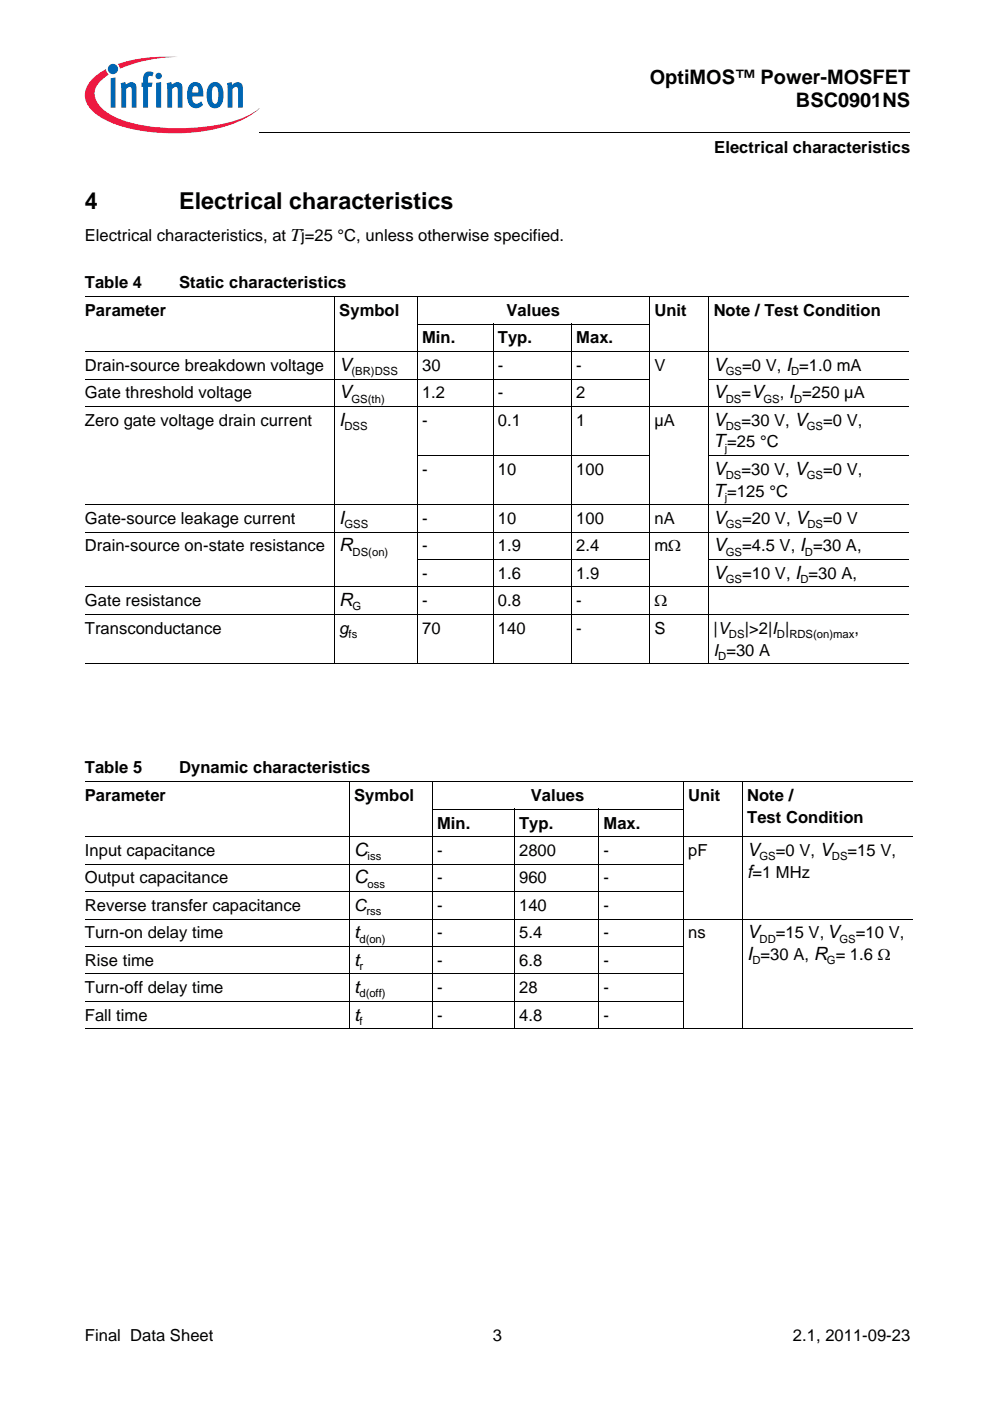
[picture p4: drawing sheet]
<svg xmlns="http://www.w3.org/2000/svg" width="210mm" height="297mm" viewBox="0 0 210 297" stroke-linecap="round" stroke-linejoin="round" font-family="sans-serif">
<defs><g id="words">
<g font-size="4.9">
<text x="18" y="44.3">4</text>
<text x="38" y="44.3">Electrical characteristics</text>
</g>
<g font-size="4.2">
<text x="137.8" y="17.8">OptiMOS™ Power-MOSFET</text>
<text x="168.8" y="22.8">BSC0901NS</text>
</g>
<g font-size="3.9">
<text x="71.9" y="78.6">V</text>
<text x="151.3" y="78.6">V</text>
<text x="71.9" y="84.5">V</text>
<text x="151.3" y="84.5">V</text>
<text x="71.9" y="90.3">I</text>
<text x="151.3" y="90.3">V</text>
<text x="151.3" y="94.9">T=25 °C</text>
<text x="151.3" y="100.7">V</text>
<text x="151.3" y="105.3">T=125 °C</text>
<text x="71.9" y="111.1">I</text>
<text x="151.3" y="111.1">V</text>
<text x="71.9" y="116.9">R</text>
<text x="151.3" y="116.9">V</text>
<text x="151.3" y="122.7">V</text>
<text x="71.9" y="128.6">R</text>
<text x="75.1" y="181.5">C</text>
<text x="158.4" y="181.5">V</text>
<text x="75.1" y="187.3">C</text>
<text x="158.4" y="186.1">f=1 MHz</text>
<text x="75.1" y="198.9">t</text>
<text x="158.4" y="198.9">V</text>
<text x="158.4" y="203.5">I =30 A, R = 1.6 Ω</text>
<text x="75.1" y="204.8">t</text>
<text x="75.1" y="210.6">t</text>
<text x="75.1" y="216.4">t</text>
</g>
<g font-size="3.5">
<text x="151.4" y="32.5">Electrical characteristics</text>
<text x="18" y="51.1">Electrical characteristics, at Tj=25 °C, unless otherwise specified.</text>
<text x="18" y="61">Table 4</text>
<text x="38" y="61">Static characteristics</text>
<text x="18" y="67">Parameter</text>
<text x="71.9" y="67">Symbol</text>
<text x="107.4" y="67">Values</text>
<text x="138.7" y="67">Unit</text>
<text x="151.3" y="67">Note / Test Condition</text>
<text x="89.5" y="72.8">Min.</text>
<text x="105.6" y="72.8">Typ.</text>
<text x="122.2" y="72.8">Max.</text>
<text x="18" y="78.6">Drain-source breakdown voltage</text>
<text x="89.5" y="78.6">30</text>
<text x="105.6" y="78.6">-</text>
<text x="122.2" y="78.6">-</text>
<text x="138.7" y="78.6">V</text>
<text x="157.4" y="78.6">=0 V, I =1.0 mA</text>
<text x="18" y="84.5">Gate threshold voltage</text>
<text x="89.5" y="84.5">1.2</text>
<text x="105.6" y="84.5">-</text>
<text x="122.2" y="84.5">2</text>
<text x="157.2" y="84.5">=V</text>
<text x="165.3" y="84.5">, I =250 µA</text>
<text x="18" y="90.3">Zero gate voltage drain current</text>
<text x="89.5" y="90.3">-</text>
<text x="105.6" y="90.3">0.1</text>
<text x="122.2" y="90.3">1</text>
<text x="138.7" y="90.3">µA</text>
<text x="157.2" y="90.3">=30 V, V</text>
<text x="174.5" y="90.3">=0 V,</text>
<text x="89.5" y="100.7">-</text>
<text x="105.6" y="100.7">10</text>
<text x="122.2" y="100.7">100</text>
<text x="157.2" y="100.7">=30 V, V</text>
<text x="174.5" y="100.7">=0 V,</text>
<text x="18" y="111.1">Gate-source leakage current</text>
<text x="89.5" y="111.1">-</text>
<text x="105.6" y="111.1">10</text>
<text x="122.2" y="111.1">100</text>
<text x="138.7" y="111.1">nA</text>
<text x="157.4" y="111.1">=20 V, V</text>
<text x="174.5" y="111.1">=0 V</text>
<text x="18" y="116.9">Drain-source on-state resistance</text>
<text x="89.5" y="116.9">-</text>
<text x="105.6" y="116.9">1.9</text>
<text x="122.2" y="116.9">2.4</text>
<text x="138.7" y="116.9">mΩ</text>
<text x="157.4" y="116.9">=4.5 V, I =30 A,</text>
<text x="89.5" y="122.7">-</text>
<text x="105.6" y="122.7">1.6</text>
<text x="122.2" y="122.7">1.9</text>
<text x="157.4" y="122.7">=10 V, I =30 A,</text>
<text x="18" y="128.6">Gate resistance</text>
<text x="89.5" y="128.6">-</text>
<text x="105.6" y="128.6">0.8</text>
<text x="122.2" y="128.6">-</text>
<text x="138.7" y="128.6">Ω</text>
<text x="18" y="134.4">Transconductance</text>
<text x="71.9" y="134.4">g</text>
<text x="89.5" y="134.4">70</text>
<text x="105.6" y="134.4">140</text>
<text x="122.2" y="134.4">-</text>
<text x="138.7" y="134.4">S</text>
<text x="151.3" y="134.4">|V</text>
<text x="157.9" y="134.4">|&gt;2|I |</text>
<text x="181.2" y="134.4">,</text>
<text x="151.3" y="139">I =30 A</text>
<text x="18" y="163.9">Table 5</text>
<text x="38" y="163.9">Dynamic characteristics</text>
<text x="18" y="169.8">Parameter</text>
<text x="75.1" y="169.8">Symbol</text>
<text x="112.5" y="169.8">Values</text>
<text x="145.9" y="169.8">Unit</text>
<text x="158.4" y="169.8">Note /</text>
<text x="92.7" y="175.7">Min.</text>
<text x="110.1" y="175.7">Typ.</text>
<text x="128" y="175.7">Max.</text>
<text x="158.4" y="174.4">Test Condition</text>
<text x="18" y="181.5">Input capacitance</text>
<text x="92.7" y="181.5">-</text>
<text x="110.1" y="181.5">2800</text>
<text x="128" y="181.5">-</text>
<text x="145.9" y="181.5">pF</text>
<text x="164.5" y="181.5">=0 V, V</text>
<text x="179.7" y="181.5">=15 V,</text>
<text x="18" y="187.3">Output capacitance</text>
<text x="92.7" y="187.3">-</text>
<text x="110.1" y="187.3">960</text>
<text x="128" y="187.3">-</text>
<text x="18" y="193.1">Reverse transfer capacitance</text>
<text x="75.1" y="193.1">C</text>
<text x="92.7" y="193.1">-</text>
<text x="110.1" y="193.1">140</text>
<text x="128" y="193.1">-</text>
<text x="18" y="198.9">Turn-on delay time</text>
<text x="92.7" y="198.9">-</text>
<text x="110.1" y="198.9">5.4</text>
<text x="128" y="198.9">-</text>
<text x="145.9" y="198.9">ns</text>
<text x="164.5" y="198.9">=15 V,V</text>
<text x="181.5" y="198.9">=10 V,</text>
<text x="18" y="204.8">Rise time</text>
<text x="92.7" y="204.8">-</text>
<text x="110.1" y="204.8">6.8</text>
<text x="128" y="204.8">-</text>
<text x="18" y="210.6">Turn-off delay time</text>
<text x="92.7" y="210.6">-</text>
<text x="110.1" y="210.6">28</text>
<text x="128" y="210.6">-</text>
<text x="18" y="216.4">Fall time</text>
<text x="92.7" y="216.4">-</text>
<text x="110.1" y="216.4">4.8</text>
<text x="128" y="216.4">-</text>
<text x="18" y="284.4">Final Data Sheet</text>
<text x="104.5" y="284.4">3</text>
<text x="168.1" y="284.4">2.1, 2011-09-23</text>
</g>
<g font-size="2.4">
<text x="74.5" y="79.5">(BR)DSS</text>
<text x="153.9" y="79.5">GS</text>
<text x="167.7" y="79.5">D</text>
<text x="74.5" y="85.3">GS(th)</text>
<text x="153.9" y="85.3">DS</text>
<text x="161.9" y="85.3">GS</text>
<text x="168.4" y="85.3">D</text>
<text x="73" y="91.2">DSS</text>
<text x="153.7" y="95.8">j</text>
<text x="153.9" y="91.2">DS</text>
<text x="171.1" y="91.2">GS</text>
<text x="153.9" y="101.6">DS</text>
<text x="171.1" y="101.6">GS</text>
<text x="153.7" y="106.2">j</text>
<text x="73" y="112">GSS</text>
<text x="153.9" y="112">GS</text>
<text x="171.2" y="112">DS</text>
<text x="74.8" y="117.8">DS(on)</text>
<text x="153.9" y="117.8">GS</text>
<text x="170.7" y="117.8">D</text>
<text x="153.9" y="123.6">GS</text>
<text x="169.7" y="123.6">D</text>
<text x="74.8" y="129.4">G</text>
<text x="73.9" y="135.3">fs</text>
<text x="154.6" y="135.3">DS</text>
<text x="164.7" y="135.3">D RDS(on)max</text>
<text x="152.3" y="139.8">D</text>
<text x="77.9" y="182.4">iss</text>
<text x="161" y="182.4">GS</text>
<text x="176.4" y="182.4">DS</text>
<text x="77.9" y="188.2">oss</text>
<text x="77.7" y="194">rss</text>
<text x="76.2" y="199.8">d(on)</text>
<text x="161" y="199.8">DD</text>
<text x="178" y="199.8">GS</text>
<text x="76.2" y="205.7">r</text>
<text x="159.5" y="204.4">D</text>
<text x="175.3" y="204.4">G</text>
<text x="76.2" y="211.5">d(off)</text>
<text x="76.2" y="217.3">f</text>
</g>
</g></defs>
<circle cx="24" cy="14.6" r="1.09" fill="#0066b3"/>
<g fill="#ed1941">
<path d="M25 13.6l.8-.3a32.5 32.5 0 0 1 12-1.2 31.8 31.8 0 0 0-11.7 2.2l-.7 .3z"/>
<path d="M19.4 16.9a11.2 11.2 0 0 1 3.1-2.2l.1 .6 .5 .5a5 5 0 0 0-3 4.3 6 6 0 0 0 3.4 4.2 31.6 31.6 0 0 0 15.9 2.9 31.7 31.7 0 0 0 14-3.1l1.6-1.2a17.5 17.5 0 0 1-8.9 4.4 41.1 41.1 0 0 1-22.7-1.4 9.4 9.4 0 0 1-5.1-4.1 4.3 4.3 0 0 1 1.1-4.9z"/>
</g>
<g fill="#0066b3">
<path d="M23.5 16.6l1-.2v6.4h-1z"/>
<path d="M25.6 17.6l.9-.2 .2 .6a1.22 1.22 0 0 1 1.4-.6 1.22 1.22 0 0 1 .9 1.4v4h-1.1v-4.1a.42 .42 0 0 0-.6-.2l-.6 .4v3.9h-1z"/>
<path d="M30.8 15.4l.8-.3 .8 .2 .2 .1-.3 .8-.2-.1a.47 .47 0 0 0-.7 .3v1.1h.9l-.1 .9h-.8v4.4h-1.1v-4.4h-.3v-.9h.3v-.7a1.77 1.77 0 0 1 .5-1.4z"/>
<path d="M35.3 17.6l1-.2 .1 .6a1.22 1.22 0 0 1 1.5-.6 1.22 1.22 0 0 1 .8 1.4v4h-1l-.1-4.1a.42 .42 0 0 0-.6-.2l-.5 .4v3.9h-1z"/>
<path d="M48.1 17.6l1-.2 .1 .6a1.22 1.22 0 0 1 1.5-.6 1.22 1.22 0 0 1 .8 1.4v4h-1l-.1-4.1a.41 .41 0 0 0-.6-.2l-.5 .4v3.9h-1z"/>
<path d="M33 16.1a.68 .68 0 0 1 1.3 0 .68 .68 0 0 1-1.3 0zM33.1 17.6l1.1-.2v5.4h-1.1z"/>
<path d="M40.4 17.8a1.59 1.59 0 0 1 1.8-.2 1.59 1.59 0 0 1 .8 1.5l.1 1.4h-2.3a1.09 1.09 0 0 0 .2 1.1 1.09 1.09 0 0 0 1.2 .3l.4-.4 .4 .7a1.88 1.88 0 0 1-2.1 .6 1.88 1.88 0 0 1-1.2-1.9v-1.7l.3-.8zM41 18.5l-.2 1.1h1.3l-.1-.7a.58 .58 0 0 0-.3-.6 .58 .58 0 0 0-.7 .2z"/>
<path d="M44.6 17.7a1.76 1.76 0 0 1 2 0 1.76 1.76 0 0 1 .8 1.7v1.3a1.96 1.96 0 0 1-2.4 2.2 2.94 2.94 0 0 1-1.2-3.3 2.79 2.79 0 0 1 .8-1.9zM45.2 18.5a4.3 4.3 0 0 0 .1 3.4l.3 .1a1.54 1.54 0 0 0 .7-1.9v-.4a1.19 1.19 0 0 0-.7-1.4z"/>
</g>
<path d="M55 28v.1z" fill="#000"/>
<path d="M55 28h137.9" fill="none" stroke="#000" stroke-width=".21"/>
<path d="M18 29h46v5h-46z" fill="#fff"/>
<g fill="none" stroke="#000" stroke-width=".21">
<path d="M18 62.9h174.6M18 74.5h174.6M70.9 62.8v77.9M88.4 68.7h49.4M88.4 62.8v77.9M104.5 68.6v72.1M121.1 68.6v72.1M137.7 62.8v77.9M150.3 62.8v77.9M18 80.4h119.8M18 86.2h174.6M88.4 96.6h49.4"/>
<path d="M150.2 80.4h42.4M150.2 96.6h42.4M18 107h174.6M18 112.8h174.6M88.4 118.6h49.4M150.2 118.6h42.4M18 124.4h174.6M18 130.3h174.6M18 140.7h174.6M18 165.7h175.4M18 177.4h175.4M74.1 165.7v52.5"/>
<path d="M91.5 171.5h53.4M91.6 165.7v52.5M109 171.5v46.7M126.9 171.5v46.7M144.9 165.7v52.5M157.4 165.7v52.5M18 183.2h126.9M18 189h126.9M18 194.8h175.4M18 200.7h126.9M18 206.5h126.9M18 212.3h126.9"/>
<path d="M18 218.1h175.4"/>
</g>
<use href="#words"/>
</svg>
